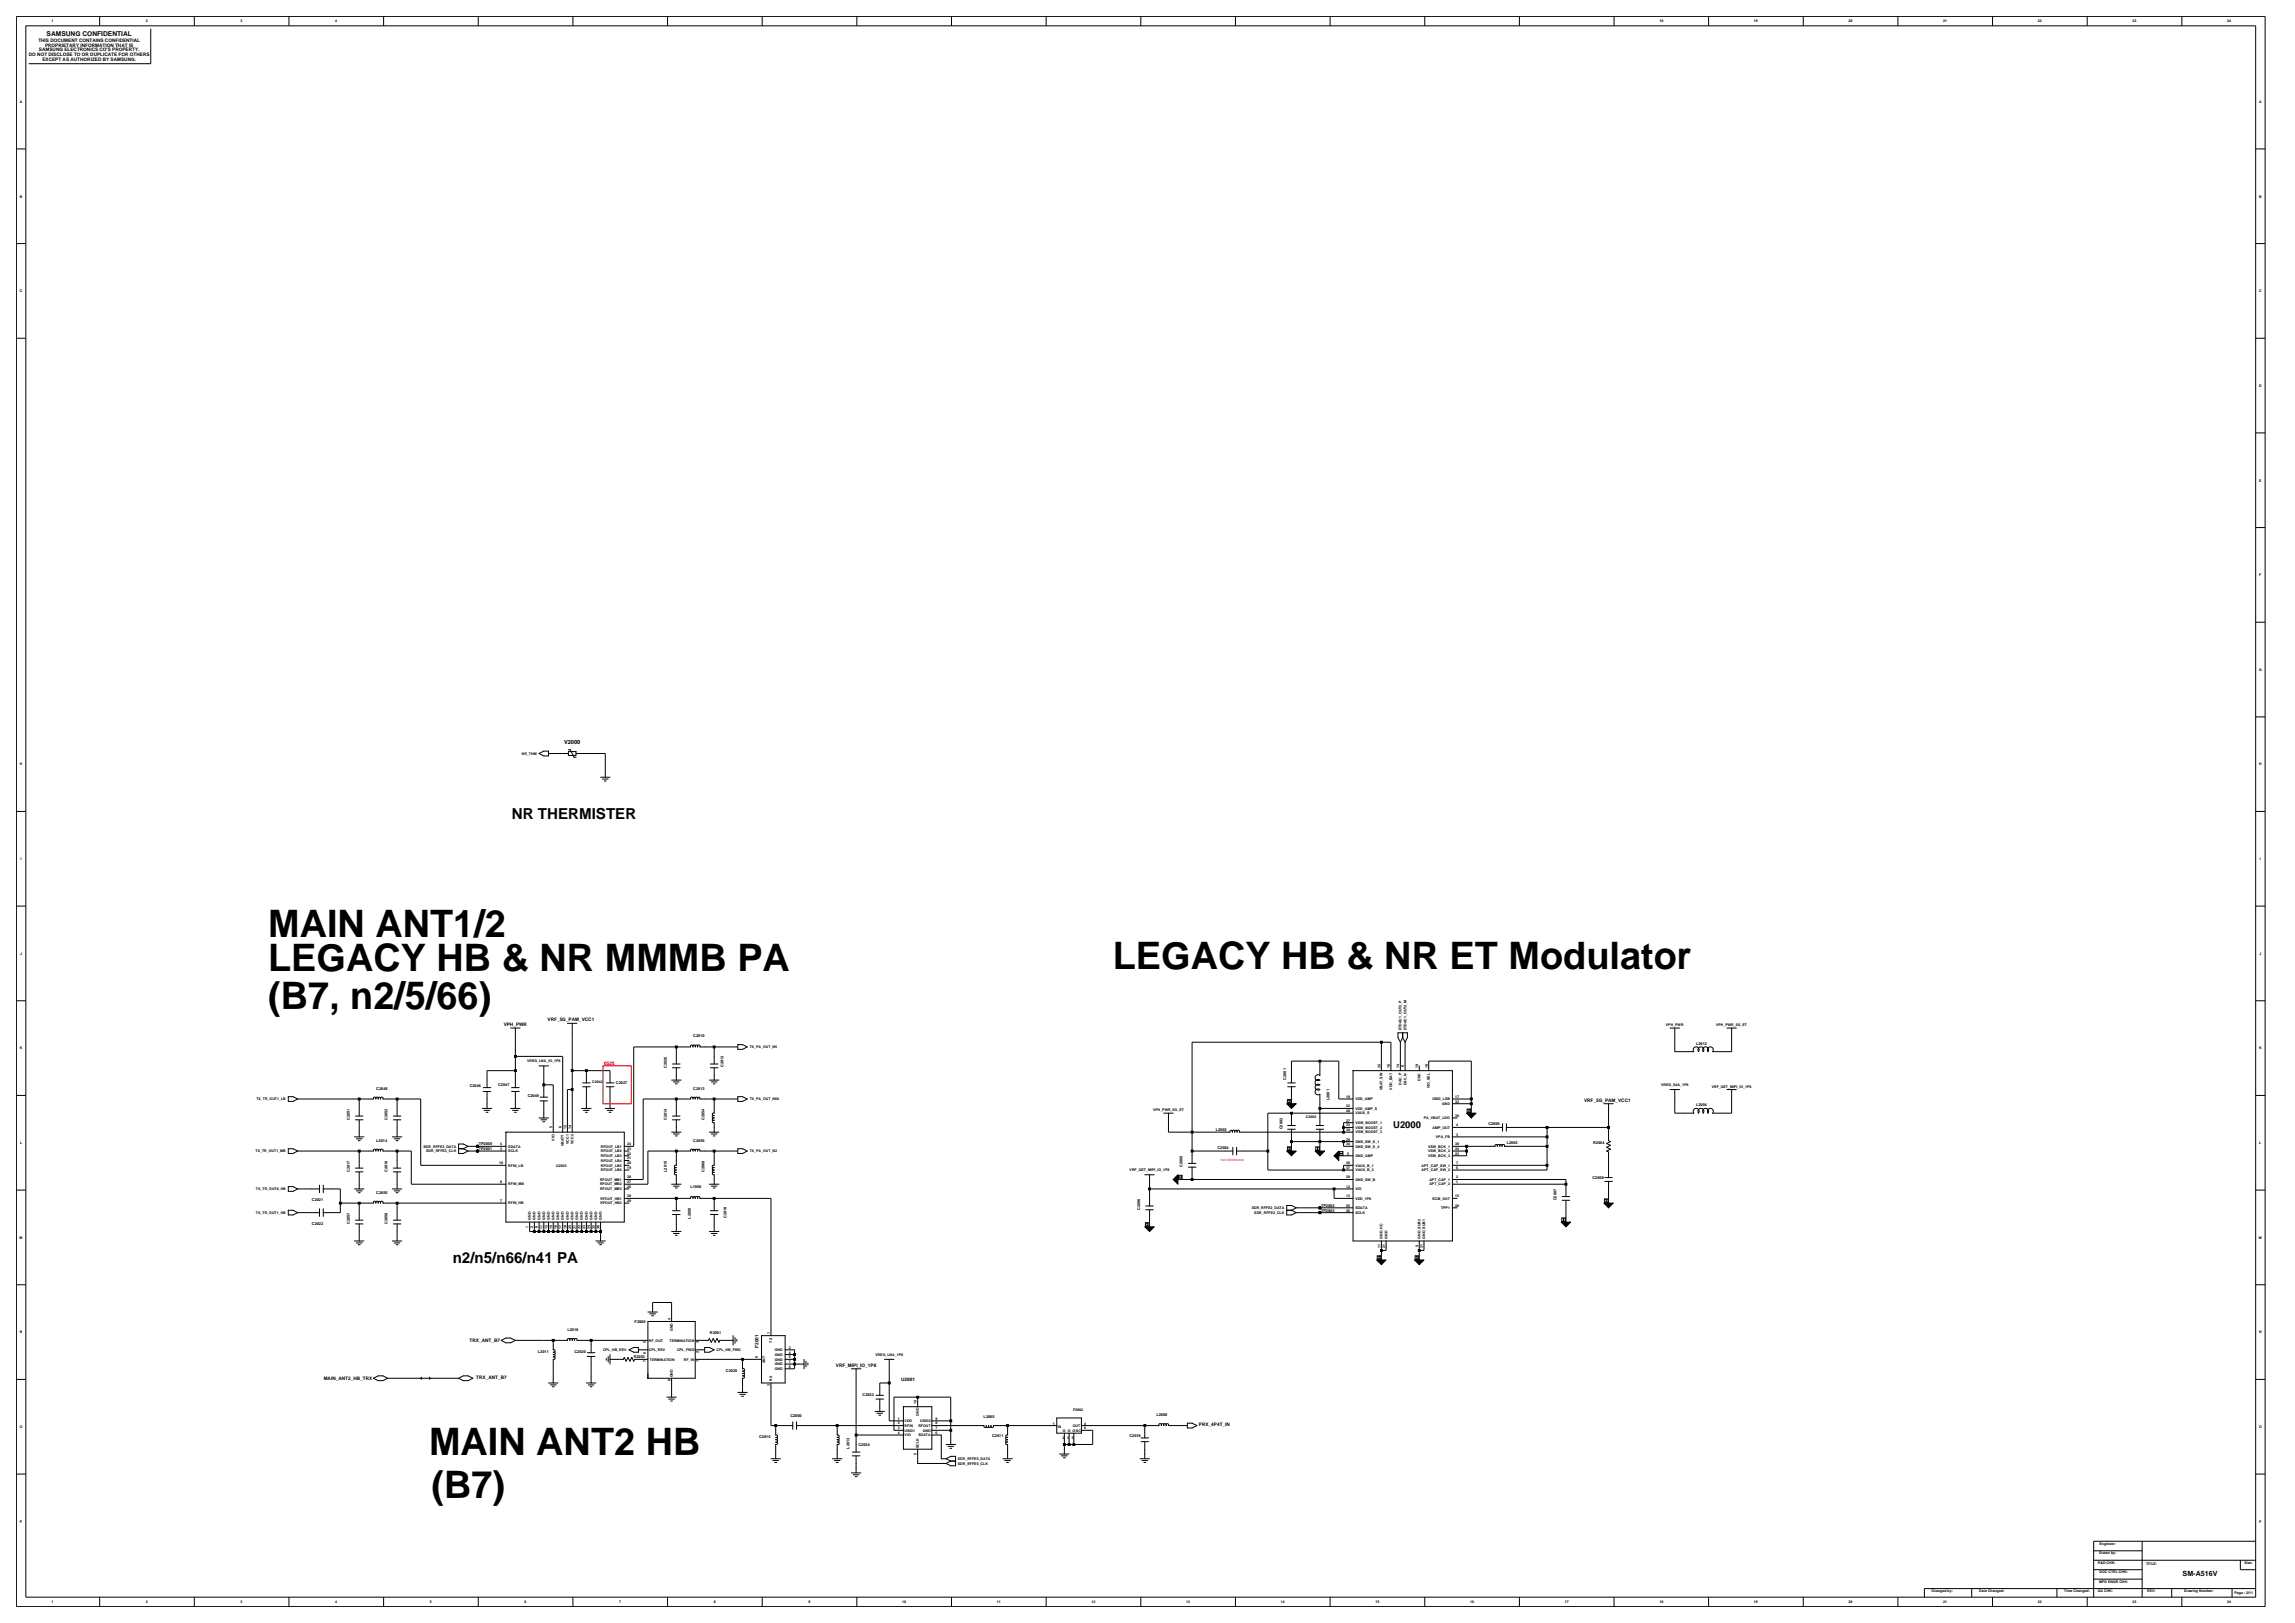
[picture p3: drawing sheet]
<svg xmlns="http://www.w3.org/2000/svg" width="420mm" height="297mm" viewBox="0 0 420 297" stroke-linecap="round" stroke-linejoin="round" font-family="sans-serif">
<defs><g id="words">
<g font-size="6.9">
<text x="49.1" y="171.4">MAIN ANT1/2</text>
<text x="49.1" y="177.7">LEGACY HB &amp; NR MMMB PA</text>
<text x="203.7" y="177.3">LEGACY HB &amp; NR ET Modulator</text>
<text x="49.1" y="184.6">(B7, n2/5/66)</text>
<text x="78.5" y="266.3">MAIN ANT2 HB</text>
<text x="79" y="274.1">(B7)</text>
</g>
<g font-size="2.8">
<text x="93.7" y="149.8">NR THERMISTER</text>
<text x="82.8" y="231.2">n2/n5/n66/n41 PA</text>
</g>
<text font-size="1.7" x="255" y="206.5">U2000</text>
<text font-size="1.3" x="399.4" y="288.4">SM-A516V</text>
<text font-size="1.2" x="8.5" y="6.6">SAMSUNG CONFIDENTIAL</text>
<text font-size="1" x="103.2" y="136.2">V2000</text>
<g font-size=".9">
<text x="5.3" y="10.2">DO NOT DISCLOSE TO OR DUPLICATE FOR OTHERS</text>
<text x="7" y="7.6">THIS DOCUMENT CONTAINS CONFIDENTIAL</text>
<text x="7.1" y="9.4">SAMSUNG ELECTRONICS CO'S PROPERTY.</text>
<text x="7.8" y="11.1">EXCEPT AS AUTHORIZED BY SAMSUNG.</text>
<text x="8.2" y="8.5">PROPRIETARY INFORMATION THAT IS</text>
<text x="92.2" y="187.8">VPH_PWR</text>
<text x="100.2" y="186.9">VRF_5G_PAM_VCC1</text>
<text x="289.9" y="201.6">VRF_5G_PAM_VCC1</text>
<text x="85.9" y="245.6">TRX_ANT_B7</text>
<text x="138.8" y="246.6" transform="rotate(-90 138.8 246.6)">F2001</text>
<text x="153" y="250.1">VRF_MIPI_IO_1P8</text>
<text x="59.2" y="252.5">MAIN_ANT2_HB_TRX</text>
<text x="87.2" y="252.3">TRX_ANT_B7</text>
<text x="164.9" y="252.7">U2001</text>
<text x="219.4" y="261">PRX_4P4T_IN</text>
</g>
<text font-size=".9" fill="#f00" x="110.6" y="194.8">0525</text>
<g font-size=".7">
<text x="9.4" y="4.1">1</text>
<text x="26.7" y="4.1">2</text>
<text x="44" y="4.1">3</text>
<text x="61.4" y="4.1">4</text>
<text x="303.7" y="4.1">18</text>
<text x="321" y="4.1">19</text>
<text x="338.3" y="4.1">20</text>
<text x="355.6" y="4.1">21</text>
<text x="372.9" y="4.1">22</text>
<text x="390.3" y="4.1">23</text>
<text x="407.6" y="4.1">24</text>
<text x="3.6" y="18.8">A</text>
<text x="413.4" y="18.8">A</text>
<text x="3.6" y="36.1">B</text>
<text x="413.4" y="36.1">B</text>
<text x="3.6" y="53.5">C</text>
<text x="413.4" y="53.5">C</text>
<text x="413.4" y="70.8">D</text>
<text x="413.4" y="88.1">E</text>
<text x="413.5" y="105.4">F</text>
<text x="413.4" y="122.8">G</text>
<text x="3.6" y="140.1">H</text>
<text x="95.5" y="138.1">NR_THM</text>
<text x="413.4" y="140.1">H</text>
<text x="3.8" y="157.4">I</text>
<text x="413.6" y="157.4">I</text>
<text x="3.7" y="174.7">J</text>
<text x="413.5" y="174.7">J</text>
<text x="126.9" y="189.8">C2010</text>
<text x="137.2" y="191.8">TX_PA_OUT_N5</text>
<text x="256.5" y="188.5" transform="rotate(-90 256.5 188.5)">ETDAC1_OUT2_P</text>
<text x="257.4" y="188.5" transform="rotate(-90 257.4 188.5)">ETDAC1_OUT2_M</text>
<text x="304.9" y="187.8">VPH_PWR</text>
<text x="310.4" y="191.2">L2012</text>
<text x="314.1" y="187.8">VPH_PWR_5G_ET</text>
<text x="3.6" y="192">K</text>
<text x="96.5" y="194.4">VREG_LNA_IO_1P8</text>
<text x="122" y="195.4" transform="rotate(-90 122 195.4)">C2026</text>
<text x="132.4" y="195.3" transform="rotate(-90 132.4 195.3)">C2012</text>
<text x="235.4" y="197.6" transform="rotate(-90 235.4 197.6)">C2001</text>
<text x="252.6" y="195.4" transform="rotate(-90 252.6 195.4)">35</text>
<text x="254.3" y="195.4" transform="rotate(-90 254.3 195.4)">16</text>
<text x="256.1" y="195.4" transform="rotate(-90 256.1 195.4)">14</text>
<text x="256.9" y="195.2" transform="rotate(-90 256.9 195.2)">8</text>
<text x="259.5" y="195.4" transform="rotate(-90 259.5 195.4)">19</text>
<text x="260" y="197.8" transform="rotate(-90 260 197.8)">DNC</text>
<text x="261.3" y="195.4" transform="rotate(-90 261.3 195.4)">18</text>
<text x="413.4" y="192">K</text>
<text x="46.9" y="201.3">TX_TR_OUT1_LB</text>
<text x="68.9" y="199.4">C2048</text>
<text x="86" y="198.9">C2046</text>
<text x="91.2" y="198.7">C2047</text>
<text x="96.6" y="200.7">C2049</text>
<text x="108.4" y="198.1">C2042</text>
<text x="112.7" y="198.3">C2027</text>
<text x="126.9" y="199.4">C2013</text>
<text x="137.2" y="201.3">TX_PA_OUT_N66</text>
<text x="211" y="203.3">VPH_PWR_5G_ET</text>
<text x="243.3" y="201.3" transform="rotate(-90 243.3 201.3)">L2001</text>
<text x="246.4" y="203.5">40</text>
<text x="246.4" y="202.6">22</text>
<text x="246.4" y="200.9">10</text>
<text x="248" y="203.9">VAUX_S</text>
<text x="248" y="203.1">VDD_AMP_S</text>
<text x="248" y="201.3">VDD_AMP</text>
<text x="253" y="199.5" transform="rotate(-90 253 199.5)">VBAT_SW</text>
<text x="254.8" y="199.4" transform="rotate(-90 254.8 199.4)">VDD_BAT</text>
<text x="256.5" y="198.6" transform="rotate(-90 256.5 198.6)">DAC_P</text>
<text x="257.4" y="198.6" transform="rotate(-90 257.4 198.6)">DAC_N</text>
<text x="261.7" y="199.1" transform="rotate(-90 261.7 199.1)">VIO_SEL</text>
<text x="262.1" y="201.3">USID_LSB</text>
<text x="263.9" y="202.2">GND</text>
<text x="266.3" y="201.8">32</text>
<text x="266.3" y="200.9">17</text>
<text x="304" y="198.7">VREG_S4A_1P8</text>
<text x="310.4" y="202.4">L2004</text>
<text x="313.3" y="199.1">VRF_QET_MIPI_IO_1P8</text>
<text x="3.7" y="209.3">L</text>
<text x="64" y="204.9" transform="rotate(-90 64 204.9)">C2051</text>
<text x="68.9" y="208.9">L2014</text>
<text x="70.9" y="204.9" transform="rotate(-90 70.9 204.9)">C2052</text>
<text x="77.5" y="210">SDR_RFFE3_DATA</text>
<text x="87.6" y="209.6">TP2000</text>
<text x="91.5" y="209.6">4</text>
<text x="93" y="210">SDATA</text>
<text x="101.1" y="206.5" transform="rotate(-90 101.1 206.5)">5</text>
<text x="101.5" y="208.7" transform="rotate(-90 101.5 208.7)">VIO</text>
<text x="102.8" y="206.5" transform="rotate(-90 102.8 206.5)">6</text>
<text x="103.2" y="209.8" transform="rotate(-90 103.2 209.8)">VBATT</text>
<text x="103.7" y="206.7" transform="rotate(-90 103.7 206.7)">13</text>
<text x="104.1" y="209.3" transform="rotate(-90 104.1 209.3)">VCC1</text>
<text x="104.5" y="206.7" transform="rotate(-90 104.5 206.7)">14</text>
<text x="105" y="209.3" transform="rotate(-90 105 209.3)">VCC2</text>
<text x="110" y="210">RFOUT_LB1</text>
<text x="114.7" y="209.6">24</text>
<text x="122" y="204.9" transform="rotate(-90 122 204.9)">C2014</text>
<text x="126.9" y="208.9">C2056</text>
<text x="129" y="204.9" transform="rotate(-90 129 204.9)">C2054</text>
<text x="222.5" y="207">L2002</text>
<text x="234.7" y="206.7" transform="rotate(-90 234.7 206.7)">C2002</text>
<text x="239" y="204.6">C2003</text>
<text x="246.4" y="209.6">34</text>
<text x="246.4" y="207">39</text>
<text x="246.4" y="205.2">27</text>
<text x="246.4" y="208.7">28</text>
<text x="246.4" y="206.1">33</text>
<text x="248" y="210">GND_SW_S_2</text>
<text x="248" y="207.4">VSW_BOOST_3</text>
<text x="248" y="205.7">VSW_BOOST_1</text>
<text x="248" y="209.1">GND_SW_S_1</text>
<text x="248" y="206.5">VSW_BOOST_2</text>
<text x="260.6" y="204.8">PA_VBAT_LDO</text>
<text x="261.4" y="210">VSW_BCK_1</text>
<text x="262.2" y="206.5">AMP_OUT</text>
<text x="262.8" y="208.3">VPA_FB</text>
<text x="266.3" y="204.4">38</text>
<text x="266.3" y="209.6">30</text>
<text x="266.5" y="206.1">4</text>
<text x="266.5" y="207.8">3</text>
<text x="272.4" y="205.9">C2009</text>
<text x="275.7" y="209.4">L2003</text>
<text x="291.6" y="209.4">R2004</text>
<text x="413.5" y="209.3">L</text>
<text x="46.8" y="210.9">TX_TR_OUT1_MB</text>
<text x="64" y="214.4" transform="rotate(-90 64 214.4)">C2017</text>
<text x="70.9" y="214.4" transform="rotate(-90 70.9 214.4)">C2016</text>
<text x="78" y="210.9">SDR_RFFE3_CLK</text>
<text x="87.6" y="210.5">TP2001</text>
<text x="91.4" y="213">10</text>
<text x="91.5" y="210.4">3</text>
<text x="93" y="210.9">SCLK</text>
<text x="93" y="213.5">RFIN_LB</text>
<text x="101.8" y="213.5">U2023</text>
<text x="110" y="211.7">RFOUT_LB3</text>
<text x="110" y="210.9">RFOUT_LB2</text>
<text x="110" y="214.3">RFOUT_LB6</text>
<text x="110" y="213.5">RFOUT_LB5</text>
<text x="110" y="212.6">RFOUT_LB4</text>
<text x="114.7" y="211.3">22</text>
<text x="114.7" y="210.4">23</text>
<text x="114.7" y="215.6">28</text>
<text x="114.7" y="213.9">19</text>
<text x="114.7" y="213">20</text>
<text x="114.7" y="212.2">21</text>
<text x="122" y="214.4" transform="rotate(-90 122 214.4)">L2015</text>
<text x="129" y="214.4" transform="rotate(-90 129 214.4)">C2060</text>
<text x="137.2" y="210.9">TX_PA_OUT_N2</text>
<text x="206.7" y="214.3">VRF_QET_MIPI_IO_1P8</text>
<text x="216.4" y="213.6" transform="rotate(-90 216.4 213.6)">C2005</text>
<text x="222.8" y="210.3">C2004</text>
<text x="246.4" y="213">36</text>
<text x="246.4" y="213.9">37</text>
<text x="246.4" y="215.6">29</text>
<text x="246.6" y="211.3">5</text>
<text x="248" y="211.7">GND_AMP</text>
<text x="248" y="213.5">VAUX_B_1</text>
<text x="248" y="214.3">VAUX_B_2</text>
<text x="260.2" y="214.3">APT_CAP_SW_2</text>
<text x="260.2" y="213.5">APT_CAP_SW_1</text>
<text x="261.4" y="211.7">VSW_BCK_3</text>
<text x="261.4" y="210.9">VSW_BCK_2</text>
<text x="266.3" y="211.3">23</text>
<text x="266.3" y="210.4">24</text>
<text x="266.5" y="213.9">6</text>
<text x="266.5" y="213">7</text>
<text x="266.5" y="215.6">2</text>
<text x="291.4" y="215.7">C2008</text>
<text x="46.8" y="217.8">TX_TR_OUT0_HB</text>
<text x="57.1" y="219.8">C2021</text>
<text x="68.9" y="218.4">C2055</text>
<text x="91.5" y="220">7</text>
<text x="91.5" y="216.5">8</text>
<text x="93" y="220.4">RFIN_HB</text>
<text x="93" y="216.9">RFIN_MB</text>
<text x="109.8" y="217.8">RFOUT_MB3</text>
<text x="109.8" y="216.9">RFOUT_MB2</text>
<text x="109.8" y="216.1">RFOUT_MB1</text>
<text x="109.9" y="219.5">RFOUT_HB1</text>
<text x="109.9" y="220.4">RFOUT_HB2</text>
<text x="114.7" y="219.1">30</text>
<text x="114.7" y="217.4">26</text>
<text x="114.7" y="216.5">27</text>
<text x="114.7" y="220">29</text>
<text x="126.4" y="217.4">L1060</text>
<text x="208.6" y="221.4" transform="rotate(-90 208.6 221.4)">C2006</text>
<text x="229.1" y="221.2">SDR_RFFE2_DATA</text>
<text x="241.8" y="221.7">TP2003</text>
<text x="241.8" y="220.8">TP2002</text>
<text x="246.4" y="220.8">25</text>
<text x="246.4" y="221.7">26</text>
<text x="246.4" y="217.4">12</text>
<text x="246.4" y="219.1">13</text>
<text x="248" y="216.1">GND_SW_B</text>
<text x="248" y="221.2">SDATA</text>
<text x="248" y="217.8">VIO</text>
<text x="248" y="219.5">VDD_1P8</text>
<text x="261.6" y="216.1">APT_CAP_1</text>
<text x="261.6" y="216.9">APT_CAP_2</text>
<text x="262.2" y="219.5">ECM_OUT</text>
<text x="263.7" y="221.2">TPP1</text>
<text x="266.3" y="220.8">20</text>
<text x="266.3" y="219.1">15</text>
<text x="266.5" y="216.5">1</text>
<text x="284.9" y="219.6" transform="rotate(-90 284.9 219.6)">C2007</text>
<text x="3.6" y="226.7">M</text>
<text x="46.8" y="222.1">TX_TR_OUT1_HB</text>
<text x="57.1" y="224.1">C2022</text>
<text x="64" y="224" transform="rotate(-90 64 224)">C2057</text>
<text x="70.9" y="224" transform="rotate(-90 70.9 224)">C2058</text>
<text x="96.7" y="224.7" transform="rotate(-90 96.7 224.7)">1</text>
<text x="97.2" y="223.2" transform="rotate(-90 97.2 223.2)">GND</text>
<text x="97.6" y="224.7" transform="rotate(-90 97.6 224.7)">2</text>
<text x="98" y="223.2" transform="rotate(-90 98 223.2)">GND</text>
<text x="98.4" y="224.7" transform="rotate(-90 98.4 224.7)">9</text>
<text x="98.9" y="223.2" transform="rotate(-90 98.9 223.2)">GND</text>
<text x="99.3" y="224.9" transform="rotate(-90 99.3 224.9)">11</text>
<text x="99.8" y="223.2" transform="rotate(-90 99.8 223.2)">GND</text>
<text x="100.2" y="224.9" transform="rotate(-90 100.2 224.9)">12</text>
<text x="100.6" y="223.2" transform="rotate(-90 100.6 223.2)">GND</text>
<text x="101.1" y="224.9" transform="rotate(-90 101.1 224.9)">15</text>
<text x="101.5" y="223.2" transform="rotate(-90 101.5 223.2)">GND</text>
<text x="101.9" y="224.9" transform="rotate(-90 101.9 224.9)">16</text>
<text x="102.3" y="223.2" transform="rotate(-90 102.3 223.2)">GND</text>
<text x="102.8" y="224.9" transform="rotate(-90 102.8 224.9)">17</text>
<text x="103.2" y="223.2" transform="rotate(-90 103.2 223.2)">GND</text>
<text x="103.7" y="224.9" transform="rotate(-90 103.7 224.9)">18</text>
<text x="104.1" y="223.2" transform="rotate(-90 104.1 223.2)">GND</text>
<text x="104.5" y="224.9" transform="rotate(-90 104.5 224.9)">25</text>
<text x="105" y="223.2" transform="rotate(-90 105 223.2)">GND</text>
<text x="105.4" y="224.9" transform="rotate(-90 105.4 224.9)">31</text>
<text x="105.8" y="223.2" transform="rotate(-90 105.8 223.2)">GND</text>
<text x="106.2" y="224.9" transform="rotate(-90 106.2 224.9)">32</text>
<text x="106.7" y="223.2" transform="rotate(-90 106.7 223.2)">GND</text>
<text x="107.1" y="224.9" transform="rotate(-90 107.1 224.9)">33</text>
<text x="107.5" y="223.2" transform="rotate(-90 107.5 223.2)">GND</text>
<text x="108" y="224.9" transform="rotate(-90 108 224.9)">34</text>
<text x="108.4" y="223.2" transform="rotate(-90 108.4 223.2)">GND</text>
<text x="108.9" y="224.9" transform="rotate(-90 108.9 224.9)">35</text>
<text x="109.3" y="223.2" transform="rotate(-90 109.3 223.2)">GND</text>
<text x="109.7" y="224.9" transform="rotate(-90 109.7 224.9)">36</text>
<text x="110.1" y="223.2" transform="rotate(-90 110.1 223.2)">GND</text>
<text x="126.4" y="223" transform="rotate(-90 126.4 223)">L2000</text>
<text x="132.9" y="222.9" transform="rotate(-90 132.9 222.9)">C2018</text>
<text x="229.5" y="222.1">SDR_RFFE2_CLK</text>
<text x="248" y="222.1">SCLK</text>
<text x="253" y="226.7" transform="rotate(-90 253 226.7)">GND_HC</text>
<text x="253.9" y="226.7" transform="rotate(-90 253.9 226.7)">GND</text>
<text x="260" y="226.7" transform="rotate(-90 260 226.7)">GND_SUB2</text>
<text x="260.8" y="226.7" transform="rotate(-90 260.8 226.7)">GND_SUB1</text>
<text x="413.4" y="226.7">M</text>
<text x="252.6" y="228.3" transform="rotate(-90 252.6 228.3)">11</text>
<text x="253.5" y="228.3" transform="rotate(-90 253.5 228.3)">21</text>
<text x="259.5" y="228.1" transform="rotate(-90 259.5 228.1)">9</text>
<text x="260.4" y="228.3" transform="rotate(-90 260.4 228.3)">31</text>
<text x="3.6" y="244">N</text>
<text x="103.8" y="243.5">L2010</text>
<text x="116.1" y="242.1">F2000</text>
<text x="118.2" y="245.8" transform="rotate(-90 118.2 245.8)">5</text>
<text x="118.7" y="245.5">RF_OUT</text>
<text x="122.5" y="245.5">TERMINATION</text>
<text x="122.7" y="241.5" transform="rotate(-90 122.7 241.5)">4</text>
<text x="123.1" y="243.6" transform="rotate(-90 123.1 243.6)">GND</text>
<text x="127.9" y="245.8" transform="rotate(-90 127.9 245.8)">3</text>
<text x="129.9" y="244">R2001</text>
<text x="140.9" y="244.2" transform="rotate(-90 140.9 244.2)">1</text>
<text x="141.3" y="245.7" transform="rotate(-90 141.3 245.7)">TX</text>
<text x="413.4" y="244">N</text>
<text x="98.4" y="247.6">L2011</text>
<text x="105.1" y="247.6">C2020</text>
<text x="110.4" y="247.2">CPL_HB_REV</text>
<text x="116" y="248.5">R2003</text>
<text x="118.2" y="249.3" transform="rotate(-90 118.2 249.3)">7</text>
<text x="118.2" y="247.7" transform="rotate(-90 118.2 247.7)">6</text>
<text x="118.7" y="247.2">CPL_REV</text>
<text x="118.9" y="249">TERMINATION</text>
<text x="123.9" y="247.2">CPL_FWD</text>
<text x="125.2" y="249">RF_IN</text>
<text x="127.9" y="249.3" transform="rotate(-90 127.9 249.3)">1</text>
<text x="127.9" y="247.6" transform="rotate(-90 127.9 247.6)">2</text>
<text x="131.1" y="247.2">CPL_HB_FWD</text>
<text x="132.9" y="251">C2025</text>
<text x="138.7" y="248.5" transform="rotate(-90 138.7 248.5)">6</text>
<text x="140" y="249.4" transform="rotate(-90 140 249.4)">ANT</text>
<text x="141.8" y="247.2">GND</text>
<text x="141.8" y="248.1">GND</text>
<text x="141.8" y="249">GND</text>
<text x="141.8" y="249.8">GND</text>
<text x="141.8" y="250.7">GND</text>
<text x="144.4" y="246.8">2</text>
<text x="144.4" y="247.7">4</text>
<text x="144.4" y="248.4">5</text>
<text x="144.4" y="249.4">7</text>
<text x="144.4" y="250.3">8</text>
<text x="160.2" y="248.1">VREG_LNA_1P8</text>
<text x="122.7" y="252.7" transform="rotate(-90 122.7 252.7)">8</text>
<text x="123.1" y="252" transform="rotate(-90 123.1 252)">GND</text>
<text x="140.9" y="253.7" transform="rotate(-90 140.9 253.7)">3</text>
<text x="141.3" y="252.6" transform="rotate(-90 141.3 252.6)">RX</text>
<text x="157.9" y="255.4">C2023</text>
<text x="167.7" y="256.9" transform="rotate(-90 167.7 256.9)">10</text>
<text x="3.6" y="261.3">O</text>
<text x="138.9" y="263.1">C2015</text>
<text x="144.6" y="259.3">C2000</text>
<text x="164.3" y="259.8">1</text>
<text x="164.3" y="260.7">2</text>
<text x="164.3" y="261.5">3</text>
<text x="164.3" y="262.4">4</text>
<text x="165.6" y="260.2">VDD</text>
<text x="165.6" y="261.1">RFIN</text>
<text x="165.6" y="262">USID1</text>
<text x="165.6" y="262.8">VIO</text>
<text x="168.1" y="262.8">SDATA</text>
<text x="168.1" y="261.1">RFOUT</text>
<text x="168.2" y="259.1" transform="rotate(-90 168.2 259.1)">GND</text>
<text x="168.4" y="260.2">USID2</text>
<text x="168.9" y="262">GND</text>
<text x="171.2" y="261.5">7</text>
<text x="171.2" y="260.7">8</text>
<text x="171.2" y="259.8">9</text>
<text x="171.2" y="262.4">6</text>
<text x="180" y="259.4">L2005</text>
<text x="181.6" y="263">C2011</text>
<text x="192.7" y="260.7">1</text>
<text x="193.6" y="261.2">IN</text>
<text x="194.4" y="263.3">2</text>
<text x="194.5" y="262.1">G G G NC</text>
<text x="195.3" y="263.3">3</text>
<text x="196.2" y="263.3">5</text>
<text x="196.3" y="261">OUT</text>
<text x="196.4" y="258.2">F2002</text>
<text x="198.4" y="261.5">6</text>
<text x="198.4" y="260.7">4</text>
<text x="206.7" y="263">C2019</text>
<text x="211.6" y="259.1">L2008</text>
<text x="413.4" y="261.3">O</text>
<text x="155.4" y="265.1" transform="rotate(-90 155.4 265.1)">L2013</text>
<text x="157.1" y="264.5">C2024</text>
<text x="167.7" y="266.2" transform="rotate(-90 167.7 266.2)">5</text>
<text x="168.2" y="265" transform="rotate(-90 168.2 265)">SCLK</text>
<text x="175.3" y="267.2">SDR_RFFE5_DATA</text>
<text x="175.3" y="268">SDR_RFFE5_CLK</text>
<text x="3.6" y="278.6">P</text>
<text x="413.4" y="278.6">P</text>
<text x="383.9" y="286.2">R&amp;D CHK:</text>
<text x="384.2" y="284.4">Drawn by:</text>
<text x="384.2" y="287.9">DOC CTRL CHK:</text>
<text x="384.2" y="282.7">Engineer:</text>
<text x="392.7" y="286.4">TITLE:</text>
<text x="410.8" y="286.2">Size:</text>
<text x="9.4" y="293.4">1</text>
<text x="26.7" y="293.4">2</text>
<text x="44" y="293.4">3</text>
<text x="61.4" y="293.4">4</text>
<text x="78.7" y="293.4">5</text>
<text x="96" y="293.4">6</text>
<text x="113.3" y="293.4">7</text>
<text x="130.6" y="293.4">8</text>
<text x="148" y="293.4">9</text>
<text x="165.1" y="293.4">10</text>
<text x="182.4" y="293.4">11</text>
<text x="199.8" y="293.4">12</text>
<text x="217.1" y="293.4">13</text>
<text x="234.4" y="293.4">14</text>
<text x="251.7" y="293.4">15</text>
<text x="269" y="293.4">16</text>
<text x="286.4" y="293.4">17</text>
<text x="303.7" y="293.4">18</text>
<text x="321" y="293.4">19</text>
<text x="338.3" y="293.4">20</text>
<text x="353.4" y="291.4">Changed by:</text>
<text x="355.6" y="293.4">21</text>
<text x="362.2" y="291.4">Date Changed:</text>
<text x="372.9" y="293.4">22</text>
<text x="377.8" y="291.4">Time Changed:</text>
<text x="383.9" y="291.4">QA CHK:</text>
<text x="384.2" y="289.6">MFG ENGR CHK:</text>
<text x="390.3" y="293.4">23</text>
<text x="393" y="291.4">REV:</text>
<text x="399.7" y="291.4">Drawing Number:</text>
<text x="407.6" y="293.4">24</text>
<text x="408.9" y="291.6">Page : 2/11</text>
</g>
<text font-size=".7" fill="#cc3299" x="223.4" y="212.4">low thickness</text>
</g></defs>
<!-- layer: MFD Layer /idea/tmp/Extended-Print.sidong46.kim.sheet2.4.mfd -->
<g fill="none" stroke="#000" stroke-width=".18">
<path d="M3 3h411.5v291h-411.5zM4.7 4.7h408.1v287.6h-408.1zM18.2 3v1.7M27.6 5.3v6.4h-22.3M35.6 3v1.7M52.9 3v1.7M70.2 3v1.7M87.5 3v1.7M104.8 3v1.7M122.2 3v1.7M139.5 3v1.7M156.8 3v1.7"/>
<path d="M174.1 3v1.7M191.5 3v1.7M208.8 3v1.7M226.1 3v1.7M243.4 3v1.7M260.7 3v1.7M278.1 3v1.7M295.4 3v1.7M312.7 3v1.7M330 3v1.7M347.3 3v1.7M364.6 3v1.7"/>
<path d="M382 3v1.7M399.3 3v1.7M3 27.3h1.7M412.8 27.3h1.7M3 44.6h1.7M412.8 44.6h1.7M3 61.9h1.7M412.8 61.9h1.7M412.8 79.2h1.7M412.8 96.5h1.7M412.8 113.9h1.7M98.7 137.9l.8-.5h.9v.9h-.9z"/>
<path d="M100.4 137.9h3.6M104 137.5h1.4v.7h-1.4zM104 137.2h.4l.7 1.4h.3M105.4 137.9h5.4v4.3M412.8 131.2h1.7M3 148.5h1.7M109.9 142.2h1.7M110.3 142.6h1M110.6 142.9h.3M412.8 148.5h1.7M3 165.8h1.7M412.8 165.8h1.7"/>
<path d="M3 183.1h1.7M88.4 199.7h1.4M88.4 199h1.4M89.1 199.7v3.1M93.5 188.1h1.7M93.6 199.7h1.4M93.6 199h1.4M94.3 195.9h-5.2v3.1M94.3 188.1v10.9M94.3 199.7v3.1M94.3 193.3h8.7v13.9M98.7 195.1h1.7"/>
<path d="M99.5 198.5h1.7v8.7M99.5 195.1v5.7M103.8 187.3h1.8M104.7 195.9h6.9v2.3M104.7 199.4h-.9v7.8M104.7 187.3v19.9M106.6 198.2h1.4M106.6 198.9h1.4M107.3 195.9v2.3M107.3 198.9v3.9M110.9 198.2h1.4M110.9 198.9h1.4"/>
<path d="M111.6 198.9v3.9M122.9 197.6h1.7M123.1 195.4h1.4M123.1 194.7h1.4M123.2 198h1.1M123.6 198.3h.3M123.8 191.6v3.1M123.8 195.4v2.2M127.7 191.6l-.1-.4-.4 .2v.2l-.1-.4h-.1l-.2 .1v.3l-.1-.4h-.2l-.1 .4h-10.4v18.2h-1.8M129.8 197.6h1.8M130 195.4h1.4M130 194.7h1.4"/>
<path d="M130.2 198h1M130.5 198.3h.4M130.7 191.6v3.1M130.7 195.4v2.2M135 191.6h-6.9l-.1-.4h-.2l-.1 .1v.3M135 191.2h.9l.9 .4-.9 .4h-.9zM235.7 198.2h1.3M235.7 198.9h1.3M236.3 198.2v-4h8.7v6.9h2.6M236.3 198.9v3.1M241.5 194.2l.1 2.6a.55 .55 0 0 0-.8 0 .55 .55 0 0 0 0 .8 .55 .55 0 0 0 .7 0M241.6 198.5a.55 .55 0 0 0-.8 .1 .55 .55 0 0 0 0 .7 .55 .55 0 0 0 .7 .1"/>
<path d="M241.6 199.4a.55 .55 0 0 0-.8 0 .55 .55 0 0 0 0 .8 .55 .55 0 0 0 .7 0M241.6 197.6a.55 .55 0 0 0-.8 .1 .55 .55 0 0 0 0 .7 .55 .55 0 0 0 .7 .1M247.6 195.9h18.2v31.2h-18.2zM252.8 190.7v5.2M254.5 195.9v-5.2h-36.3v22.2M256.3 190.7v5.2M256.3 190.7l-.5-.9v-.8h1.8v.8l-.5 .9M256.7 189v.8M256.7 189.8l.4 .9M256.7 189.8l-.4 .9M257.1 190.7v5.2M259.7 195.1v.8"/>
<path d="M261.5 195.9v-1.7h7.8v9.5M305.6 188.1h1.8M305.6 199.4h1.8M306.5 188.1v4.3h3.5a.54 .54 0 0 1 0-.7 .54 .54 0 0 1 .8 0 .54 .54 0 0 1 0 .7 .55 .55 0 0 1 .1-.7 .55 .55 0 0 1 .7 0 .55 .55 0 0 1 .1 .7 .55 .55 0 0 1 .1-.7 .55 .55 0 0 1 .7 0 .55 .55 0 0 1 .1 .7 .55 .55 0 0 1 0-.7 .55 .55 0 0 1 .8 0 .55 .55 0 0 1 0 .7h3.5v-4.3M306.5 199.4v4.3h3.5a.54 .54 0 0 1 0-.7 .54 .54 0 0 1 .8 0 .54 .54 0 0 1 0 .7 .55 .55 0 0 1 .1-.7 .55 .55 0 0 1 .7 0 .55 .55 0 0 1 .1 .7 .55 .55 0 0 1 .1-.7 .55 .55 0 0 1 .7 0 .55 .55 0 0 1 .1 .7 .55 .55 0 0 1 0-.7 .55 .55 0 0 1 .8 0 .55 .55 0 0 1 0 .7h3.5v-4.3M316 188.1h1.8M316 199.4h1.8M412.8 183.1h1.7M3 200.4h1.7M3 217.8h1.7M52.8 210.2h.8l.9 .4-.9 .5h-.8zM52.8 200.7h.8l.9 .4-.9 .4h-.8z"/>
<path d="M52.8 217.1h.8l.9 .5-.9 .4h-.8zM54.5 210.6h13.8l.2-.3h.2l.1 .3 .1-.3h.2l.1 .3 .2-.3 .2 .1v.2l.2-.3h.2l.1 .3h5.2v6.1h17.3M54.5 201.1h13.8l.2-.3h.2l.1 .3M54.5 217.6h4M58.5 216.9v1.3M59.2 217.6h3.1v4.3h-3.1M59.2 216.9v1.3M64.9 217.6h1.7M64.9 208h1.7M65.1 204.9h1.3M65.1 204.2h1.3M65.1 214.4h1.3"/>
<path d="M65.1 213.7h1.3M65.2 208.4h1.1M65.2 217.9h1.1M65.6 208.7h.3M65.6 218.2h.3M65.7 201.1v3.1M65.7 204.9v3.1M65.7 210.6v3.1M65.7 214.4v3.2M68.8 201.1l.1-.3h.2l.1 .3M69.2 201.1l.2-.3 .2 .1v.2l.2-.3h.2l.1 .3M70.1 201.1h6.9v12.1h15.6"/>
<path d="M71.8 217.6h1.7M71.8 208h1.7M72 204.9h1.4M72 204.2h1.4M72 214.4h1.4M72 213.7h1.4M72.1 208.4h1.1M72.1 217.9h1.1M72.5 208.7h.3M72.5 218.2h.3M72.7 201.1v3.1M72.7 204.9v3.1"/>
<path d="M72.7 210.6v3.1M72.7 214.4v3.2M83.9 210.2h.9M84.8 210.2l.9 .4M85.7 209.8l-.9-.5h-.9v1.8h.9l.9-.5M85.7 209.8h6.9M85.7 210.6h6.9M85.7 209.8l-.9 .4M88.3 202.8h1.7M88.6 203.2h1M89 203.5h.3M92.6 207.2h21.6v16.4h-21.6z"/>
<path d="M93.5 202.8h1.7M93.8 203.2h1M94.2 203.5h.3M98.7 204.6h1.7M98.8 201.5h1.4M98.8 200.8h1.4M99 204.9h1M99.3 205.3h.4M99.5 201.5v3.1M106.5 202.8h1.7M106.8 203.2h1M107.1 203.5h.4"/>
<path d="M110.8 202.8h1.7M111.1 203.2h1.1M111.5 203.5h.3M114.2 219.3h12.2l.1-.4 .2 .1 .1 .3 .1-.3 .3 .1v.2l.2-.4 .2 .1 .1 .3 .1-.3 .3 .1v.2h13v25.1M114.2 217.6h.9M114.2 211.5h.9M114.2 214.1h.9M114.2 213.2h.9M114.2 210.6h.9M114.2 212.4h.9M122.9 216.7h1.7M122.9 207.2h1.7"/>
<path d="M123.1 204.9h1.4M123.1 204.2h1.4M123.2 217h1.1M123.2 207.5h1.1M123.6 217.4h.3M123.6 207.9h.3M123.8 210.6v2.6h-.2l-.2 .3 .1 .2h.3l-.4 .1v.1l.4 .2M123.8 201.1v3.1M123.8 204.9v2.3M123.8 215v1.7M123.8 219.3v2.2M123.8 214.1l-.4 .1v.2l.2 .1h.2l-.4 .1v.2l.4 .2"/>
<path d="M126.8 201.1l.1-.3h.2l.1 .3 .2-.3h.2l.1 .3M126.8 201.1l-.1-.3h-.2l-.1 .3h-8.7v14.7h-3.5M127.7 201.1l.1-.3 .3 .1v.2h6.9M129.8 216.7h1.8M129.8 207.2h1.8M130.2 217h1M130.2 207.5h1M130.5 217.4h.4M130.5 207.9h.4M130.7 201.1v2.6l-.3 .1v.2l.3 .1-.3 .1v.2l.3 .2-.3 .1v.2l.1 .1h.2l-.3 .1v.2l.3 .1v1.8M130.7 210.6v2.6h-.2l-.2 .3 .2 .2h.2l-.3 .1v.1l.3 .2M130.7 215v1.7"/>
<path d="M130.7 219.3v2.2M130.7 214.1l-.3 .1v.2l.1 .1h.2l-.3 .1v.2l.3 .2M135 210.6h-6.9v-.2l-.3-.1-.1 .3-.1-.3h-.2l-.2 .3-.1-.3-.3 .1v.2l-.1-.3h-.2l-.1 .3h-7.8v6.1h-4.4M135 210.2h.9l.9 .4-.9 .5h-.9zM135 200.7h.9l.9 .4-.9 .4h-.9zM209.5 215h1.7M210.4 217.6h37.2M210.4 215v5.7M213 203.7h1.7M213.8 203.7v3.5h11.3l.1-.4h.2l.1 .4M215.6 215.8h32M215.7 215.1h.6v.6h-.6z"/>
<path d="M215.8 215.3v.2M215.8 215.4h.4M216.2 215.3v.2M217.5 213.6h1.4M217.5 212.9h1.4M218.2 210.6h7.4M218.2 213.6v2.2M225.5 207.2v-.3l.2-.1h.2l.1 .4v-.2l.3-.2 .1 .4M225.6 209.9v1.4M226.3 210.6h5.7M226.3 209.9v1.4M235.6 209.9h.6v.6h-.6z"/>
<path d="M235.6 201.2h.6v.7h-.6zM235.7 206.6h1.3M235.7 206h1.3M235.8 210h.2M235.8 210.4h.2M235.8 201.3h.2M235.8 201.8h.2M235.9 201.3v.5M235.9 210v.4M236.3 203.7v2.3M236.3 206.6v4M236.3 208.9h11.3"/>
<path d="M240.8 209.9h.6v.6h-.6zM240.9 206.6h1.3M240.9 206h1.3M241 210h.2M241 210.4h.2M241.1 210v.4M241.5 200.2v5.8M241.5 206.6v4M241.5 202.8h6.1M244.1 217.6v1.7h3.5M245 211.5h2.6M245.1 210.7h.7v.7h-.7z"/>
<path d="M245.2 211.1h.5M245.2 211v.2M245.7 211v.2M245.9 206.3h1.7M245.9 208.9v.9h1.7M247.6 207.2h-20.8v-.2l-.3-.2-.1 .1v.3M247.6 203.7h-15.6v10.4h15.6M247.6 213.2h-1.7v.9M247.6 205.4h-1.7v1.8M265.8 209.8h7.8l.1-.4 .2 .1 .1 .3 .2-.4h.2l.1 .4 .1-.4 .2 .1 .1 .3 .1-.4h.2l.1 .4h7.8M265.8 204.6h.9M265.8 215.8h20.8v3.2"/>
<path d="M265.8 202h3.5M265.8 208h17.3M265.8 216.7h20.8M265.8 206.3h9.2M265.8 213.2h17.3M265.8 201.1h3.5M265.8 219.3h.9M265.8 210.6h2.6M268.4 209.8v1.7h-2.6M268.5 203h.7v.6h-.7zM268.7 203.1h.2M268.7 203.5h.2"/>
<path d="M268.8 203.1v.4M275 205.6v1.4M275.7 206.3h18.7M275.7 205.6v1.4M283.1 206.3v7.8h-17.3M285.9 219.6h1.4M285.9 219h1.4M286.6 219.6v4M293.5 202h1.7M293.6 219.4h.7v.6h-.7zM293.7 216.2h1.4M293.7 215.5h1.4"/>
<path d="M293.8 219.5h.3M293.8 219.9h.3M294 219.5v.4M294.4 202v6.7l.3 .2-.7 .4 .7 .3-.7 .3 .7 .4-.7 .3 .4 .2v4.7M294.4 216.2v4M412.8 200.4h1.7M412.8 217.8h1.7M3 235.1h1.7M52.8 221.5h.8l.9 .4-.9 .4h-.8zM54.5 221.9h4M58.5 221.2v1.4M59.2 221.2v1.4"/>
<path d="M62.3 220.2l6-.1 .2-.3h.2l.1 .4 .1-.4h.2l.1 .4 .2-.4 .2 .2v.1l.2-.3h.2l.1 .4h22.5M64.9 227.1h1.7M65.1 224h1.3M65.1 223.3h1.3M65.2 227.4h1.1M65.6 227.8h.3M65.7 220.2v3.1M65.7 224v3.1M71.8 227.1h1.7M72 224h1.4M72 223.3h1.4M72.1 227.4h1.1"/>
<path d="M72.5 227.8h.3M72.7 220.2v3.1M72.7 224v3.1M96.9 223.6v1.8h13M97.8 223.6v1.8M98.7 223.6v1.8M99.5 223.6v1.8M100.4 223.6v1.8M101.2 223.6v1.8M102.1 223.6v1.8M103 223.6v1.8M103.8 223.6v1.8"/>
<path d="M104.7 223.6v1.8M105.6 223.6v1.8M106.5 223.6v1.8M107.3 223.6v1.8M108.2 223.6v1.8M109 227.1h1.8M109 223.6v1.8M109.4 227.4h1M109.7 227.8h.4M109.9 223.6v3.5M114.2 220.2h.9M122.9 225.4h1.7"/>
<path d="M123.1 222.2h1.4M123.1 221.5h1.4M123.2 225.7h1.1M123.6 226h.3M123.8 222.2v3.2M129.8 225.4h1.8M130 222.2h1.4M130 221.5h1.4M130.2 225.7h1M130.5 226h.4M130.7 222.2v3.2M209.6 223.7h.7v.7h-.7z"/>
<path d="M209.7 221.4h1.4M209.7 220.7h1.4M209.8 223.8h.2M209.8 224.3h.2M209.9 223.8v.5M210.4 221.4v3.1M235.5 221.5h.8M236.3 221.5l.9 .4M237.2 221h10.4M237.2 221.9h10.4M237.2 221l-.9-.4h-.8v1.7h.8l.9-.4M237.2 221l-.9 .5"/>
<path d="M252 229.8h.7v.6h-.7zM252.3 229.9h.2M252.3 230.3h.2M252.4 229.9v.4M252.8 227.1v3.5M253.7 227.1v1.7h-.9M259 229.8h.6v.6h-.6zM259.2 229.9h.2M259.2 230.3h.2M259.3 229.9v.4M259.7 227.1v3.5M260.6 227.1v1.7h-.9"/>
<path d="M265.8 221h.9M285.8 222.9h.7v.6h-.7zM286 223h.3M286 223.4h.3M286.2 223v.4M412.8 235.1h1.7M3 252.4h1.7M68.3 252.2l.9-.4h.9l.8 .4-.8 .4h-.9zM70.9 252.2h13M77.2 252l-.2 .2 .2 .2M78.6 252l.1 .2-.1 .2M83.9 252.2l.9-.4h.9l.8 .4-.8 .4h-.9z"/>
<path d="M91.7 245.3l.9-.5h.9l.8 .5-.8 .4h-.9zM94.3 245.3h9.5l.2-.4h.2l.1 .4 .1-.4h.2l.1 .4 .2-.4 .3 .2-.1 .2 .2-.4h.2l.1 .4h13M100.4 253.1h1.7M100.7 253.4h1.1M101.1 253.8h.3M101.2 247l.4 .1-.2 .3h-.2h.3l.1 .2-.2 .3h-.2M101.2 247.9l.4 .1-.2 .3h-.2l.4 .1-.2 .3h-.2v4.4M101.2 245.3v1.7M107.3 253.1h1.7M107.5 248.2h1.4M107.5 247.5h1.4M107.7 253.4h1"/>
<path d="M108 253.8h.4M108.2 245.3v2.2M108.2 248.2v4.9M110.9 248.6v.3M111.3 248.2v1.1M111.6 248.7h2.5l.1-.3 .4 .7 .3-.7 .4 .7 .3-.7 .4 .7 .2-.4h2.4M111.6 247.9v1.7M115.1 247l.9-.4h.8v.8h-.8zM116.8 247h1.8M118.6 241.8h8.6v10.4h-8.6zM118.6 240.1h1.7M118.9 240.4h1.1"/>
<path d="M119.3 240.8h.3M119.4 240.1v-1.8h3.5v3.5M122 255.7h1.8M122.4 256h1M122.7 256.4h.4M122.9 252.2v3.5M127.2 248.7h12.2M127.2 245.3h2.5l.1-.4 .4 .7 .3-.7 .4 .7 .3-.7 .4 .7 .1-.3h2.5M127.2 247h1.8M129 246.6h.8l.9 .4-.9 .4h-.8zM134.2 244.4v1.7M134.5 244.8v1"/>
<path d="M134.8 245.1v.3M135 254.8h1.8M135.4 255.1h1M135.7 255.5h.4M135.9 248.7v1.8h.2l.2 .1-.2 .3h-.2l.3 .1v.2l-.3 .1h.2l.2 .2-.2 .3h-.2l.3 .1-.1 .3h-.2v2.6M139.4 244.4h4.3v8.7h-4.3zM141.1 253.1v7.8h4M143.7 248.7h1.7M143.7 247h1.7v3.5h-1.7M143.7 249.6h3.4M143.7 247.9h1.7M147.1 248.7v1.8"/>
<path d="M147.5 249.1v1M147.8 249.4v.4M155.8 250.5h1.8M156.7 250.5v15.2M160.1 258.3h1.8M160.3 256h1.4M160.3 255.3h1.4M160.5 258.6h1M160.8 259h.4M161 256v2.3M161.9 248.7h1.7M162.7 253.1h-1.7v2.2"/>
<path d="M162.7 248.7v11.3h2.6M165.3 257.4h5.2v7.8h-5.2zM167.9 255.7v1.7M170.5 260h3.5M193.4 259.5h4.5v2.8h-4.5zM412.8 252.4h1.7M3 269.7h1.7M141.1 266.9h1.7M141.4 267.3h1.1M141.8 267.6h.3M142 260.9v1.7l.3 .1v.2l-.3 .1 .3 .2-.2 .3-.1-.1 .3 .2v.2l-.3 .1 .3 .1v.2l-.3 .1v2.6M145.1 260.2v1.3"/>
<path d="M145.8 260.9h19.5M145.8 260.2v1.3M152.3 266.9h1.8M152.7 267.3h1M153 267.6h.4M153.2 260.9v1.7l.3 .1-.1 .3h-.2h.3l.1 .2-.2 .3h-.2l.3 .1-.1 .3h-.2h.3l.1 .1-.2 .3h-.2v2.6M155.8 269.5h1.8M156 266.4h1.4M156 265.7h1.4M156.2 269.9h1M156.5 270.2h.3M156.7 262.6h8.6"/>
<path d="M156.7 266.4v3.1M165.3 261.7h-1.7v-6h10.4v8.6M167.9 265.2v2.6h5.2M170.5 262.6h1.8v4.3h.8M170.5 261.7h3.5M173.1 264.3h1.8M173.1 266.9l.9-.4h.9v1.7h-.9l-.9-.4M173.1 266.9l.9 .5M173.5 264.7h1M173.8 265h.4M174 267.4h.9M174 267.4l-.9 .4"/>
<path d="M180.9 260.9v.2l-.1 .1-.3-.2v-.1l-.1 .3-.3-.1v-.2h-9.6M181.8 260.9h11.6M181.8 260.9l-.1 .3h-.2l-.1-.3v.2l-.4 .1-.1-.3M183.5 266.9h1.8M183.9 267.3h1M184.2 267.6h.4M184.4 260.9v1.7l-.3 .1v.2l.3 .1-.3 .1v.2l.3 .2M184.4 263.4l-.3 .2 .1 .3h.2h-.2l-.2 .3 .1 .1h.3v2.6M193.9 266.1h1.8M194.3 266.4h1M194.6 266.8h.4M194.8 262.3v3.8"/>
<path d="M195.7 262.3v2M196.5 262.3v2M197.9 260.9h14.2v-.3l.2-.1h.1l.1 .4 .2-.4 .3 .2v.2v-.3l.1-.1h.2l.1 .4 .1-.4h.2l.1 .4h3.5M197.9 261.7h2.1v2.6h-5.2M208.6 266.9h1.8M208.8 263.8h1.4M208.8 263.1h1.4M209 267.3h1M209.3 267.6h.4M209.5 260.9v2.2M209.5 263.8v3.1M217.3 260.4h.9l.8 .5-.8 .4h-.9z"/>
<path d="M412.8 269.7h1.7M18.2 292.3v1.7M35.6 292.3v1.7M52.9 292.3v1.7M70.2 292.3v1.7M87.5 292.3v1.7M104.8 292.3v1.7M122.2 292.3v1.7M139.5 292.3v1.7M156.8 292.3v1.7M174.1 292.3v1.7M191.5 292.3v1.7"/>
<path d="M208.8 292.3v1.7M226.1 292.3v1.7M243.4 292.3v1.7M260.7 292.3v1.7M278.1 292.3v1.7M295.4 292.3v1.7M312.7 292.3v1.7M330 292.3v1.7M347.3 292.3v1.7M360.8 290.7v1.6M364.6 292.3v1.7M376.4 290.7v1.6"/>
<path d="M382 292.3v1.7M383.2 283.8h8.8M383.2 285.5h29.6M383.2 287.2h8.8M383.2 289h8.8M392 282v10.3M397.4 290.7v1.6M399.3 292.3v1.7M408.5 290.7v1.6M410 285.5v1.7h2.8M412.8 290.7h-60.6v1.6M412.8 282h-29.6v10.3"/>
<circle cx="87.4" cy="210.6" r=".22"/>
<circle cx="87.4" cy="209.8" r=".22"/>
<circle cx="241.5" cy="221.9" r=".22"/>
<circle cx="241.5" cy="221" r=".22"/>
</g>
<g fill="#000" stroke="#000" stroke-width=".18">
<path d="M94.2 195.7h.3v.4h-.3z" fill-rule="evenodd"/>
<path d="M94.2 193.1h.3v.4h-.3z" fill-rule="evenodd"/>
<path d="M99.3 198.3h.4v.4h-.4z" fill-rule="evenodd"/>
<path d="M104.5 199.2h.4v.3h-.4z" fill-rule="evenodd"/>
<path d="M104.5 195.7h.4v.4h-.4z" fill-rule="evenodd"/>
<path d="M107.1 195.7h.4v.4h-.4z" fill-rule="evenodd"/>
<path d="M123.6 191.4h.3v.4h-.3z" fill-rule="evenodd"/>
<path d="M130.5 191.4h.4v.4h-.4z" fill-rule="evenodd"/>
<path d="M241.4 194h.3v.3h-.3z" fill-rule="evenodd"/>
<path d="M252.6 190.5h.4v.4h-.4z" fill-rule="evenodd"/>
<path d="M65.6 210.4h.3v.4h-.3z" fill-rule="evenodd"/>
<path d="M65.6 200.9h.3v.4h-.3z" fill-rule="evenodd"/>
<path d="M72.5 210.4h.3v.4h-.3z" fill-rule="evenodd"/>
<path d="M72.5 200.9h.3v.4h-.3z" fill-rule="evenodd"/>
<path d="M87.2 210.4h.4v.4h-.4z" fill-rule="evenodd"/>
<path d="M87.2 209.6h.4v.3h-.4z" fill-rule="evenodd"/>
<path d="M123.6 219.1h.3v.4h-.3z" fill-rule="evenodd"/>
<path d="M123.6 210.4h.3v.4h-.3z" fill-rule="evenodd"/>
<path d="M123.6 200.9h.3v.4h-.3z" fill-rule="evenodd"/>
<path d="M130.5 219.1h.4v.4h-.4z" fill-rule="evenodd"/>
<path d="M130.5 210.4h.4v.4h-.4z" fill-rule="evenodd"/>
<path d="M130.5 200.9h.4v.4h-.4z" fill-rule="evenodd"/>
<path d="M210.2 217.4h.3v.3h-.3z" fill-rule="evenodd"/>
<path d="M215.6 215v1.7l-.9-.9z" fill-rule="evenodd"/>
<path d="M218 215.7h.3v.3h-.3z" fill-rule="evenodd"/>
<path d="M218 210.4h.3v.4h-.3z" fill-rule="evenodd"/>
<path d="M218 207h.3v.3h-.3z" fill-rule="evenodd"/>
<path d="M231.8 210.4h.4v.4h-.4z" fill-rule="evenodd"/>
<path d="M236.2 208.7h.3v.4h-.3z" fill-rule="evenodd"/>
<path d="M236.2 203.5h.3v.4h-.3z" fill-rule="evenodd"/>
<path d="M235.5 210.6h1.7l-.9 .9z" fill-rule="evenodd"/>
<path d="M235.5 202h1.7l-.9 .8z" fill-rule="evenodd"/>
<path d="M241.4 208.7h.3v.4h-.3z" fill-rule="evenodd"/>
<path d="M241.4 202.7h.3v.3h-.3z" fill-rule="evenodd"/>
<path d="M240.7 210.6h1.7l-.9 .9z" fill-rule="evenodd"/>
<path d="M244 217.4h.3v.3h-.3z" fill-rule="evenodd"/>
<path d="M245 210.6v1.8l-.9-.9z" fill-rule="evenodd"/>
<path d="M245.7 213.9h.3v.4h-.3z" fill-rule="evenodd"/>
<path d="M245.7 208.7h.3v.4h-.3z" fill-rule="evenodd"/>
<path d="M245.7 207h.3v.3h-.3z" fill-rule="evenodd"/>
<path d="M245.7 206.1h.3v.4h-.3z" fill-rule="evenodd"/>
<path d="M268.2 210.4h.4v.4h-.4z" fill-rule="evenodd"/>
<path d="M268.2 209.6h.4v.3h-.4z" fill-rule="evenodd"/>
<path d="M269.1 201.8h.3v.3h-.3z" fill-rule="evenodd"/>
<path d="M269.1 200.9h.3v.4h-.3z" fill-rule="evenodd"/>
<path d="M268.4 203.7h1.7l-.8 .9z" fill-rule="evenodd"/>
<path d="M282.9 213.1h.4v.3h-.4z" fill-rule="evenodd"/>
<path d="M282.9 209.6h.4v.3h-.4z" fill-rule="evenodd"/>
<path d="M282.9 207.9h.4v.3h-.4z" fill-rule="evenodd"/>
<path d="M282.9 206.1h.4v.4h-.4z" fill-rule="evenodd"/>
<path d="M286.4 216.5h.4v.4h-.4z" fill-rule="evenodd"/>
<path d="M294.2 206.1h.4v.4h-.4z" fill-rule="evenodd"/>
<path d="M62.1 220h.4v.3h-.4z" fill-rule="evenodd"/>
<path d="M65.6 220h.3v.3h-.3z" fill-rule="evenodd"/>
<path d="M72.5 220h.3v.3h-.3z" fill-rule="evenodd"/>
<path d="M97.6 225.2h.4v.3h-.4z" fill-rule="evenodd"/>
<path d="M98.5 225.2h.3v.3h-.3z" fill-rule="evenodd"/>
<path d="M99.3 225.2h.4v.3h-.4z" fill-rule="evenodd"/>
<path d="M100.2 225.2h.4v.3h-.4z" fill-rule="evenodd"/>
<path d="M101.1 225.2h.3v.3h-.3z" fill-rule="evenodd"/>
<path d="M101.9 225.2h.4v.3h-.4z" fill-rule="evenodd"/>
<path d="M102.8 225.2h.4v.3h-.4z" fill-rule="evenodd"/>
<path d="M103.7 225.2h.3v.3h-.3z" fill-rule="evenodd"/>
<path d="M104.5 225.2h.4v.3h-.4z" fill-rule="evenodd"/>
<path d="M105.4 225.2h.3v.3h-.3z" fill-rule="evenodd"/>
<path d="M106.3 225.2h.3v.3h-.3z" fill-rule="evenodd"/>
<path d="M107.1 225.2h.4v.3h-.4z" fill-rule="evenodd"/>
<path d="M108 225.2h.4v.3h-.4z" fill-rule="evenodd"/>
<path d="M108.9 225.2h.3v.3h-.3z" fill-rule="evenodd"/>
<path d="M109.7 225.2h.4v.3h-.4z" fill-rule="evenodd"/>
<path d="M209.5 224.5h1.7l-.8 .9z" fill-rule="evenodd"/>
<path d="M241.4 221.7h.3v.4h-.3z" fill-rule="evenodd"/>
<path d="M241.4 220.9h.3v.3h-.3z" fill-rule="evenodd"/>
<path d="M252.6 228.7h.4v.3h-.4z" fill-rule="evenodd"/>
<path d="M251.9 230.6h1.8l-.9 .8z" fill-rule="evenodd"/>
<path d="M259.6 228.7h.3v.3h-.3z" fill-rule="evenodd"/>
<path d="M258.9 230.6h1.7l-.9 .8z" fill-rule="evenodd"/>
<path d="M285.7 223.6h1.7l-.8 .9z" fill-rule="evenodd"/>
<path d="M293.5 220.2h1.7l-.8 .8z" fill-rule="evenodd"/>
<path d="M101.1 245.1h.3v.3h-.3z" fill-rule="evenodd"/>
<path d="M108 245.1h.4v.3h-.4z" fill-rule="evenodd"/>
<path d="M135.7 248.6h.4v.3h-.4z" fill-rule="evenodd"/>
<path d="M145.2 249.4h.4v.4h-.4z" fill-rule="evenodd"/>
<path d="M145.2 248.6h.4v.3h-.4z" fill-rule="evenodd"/>
<path d="M145.2 247.7h.4v.3h-.4z" fill-rule="evenodd"/>
<path d="M162.6 252.9h.3v.3h-.3z" fill-rule="evenodd"/>
<path d="M167.8 255.5h.3v.3h-.3z" fill-rule="evenodd"/>
<path d="M141.8 260.7h.3v.3h-.3z" fill-rule="evenodd"/>
<path d="M153 260.7h.4v.3h-.4z" fill-rule="evenodd"/>
<path d="M156.5 262.4h.3v.4h-.3z" fill-rule="evenodd"/>
<path d="M173.8 261.5h.4v.4h-.4z" fill-rule="evenodd"/>
<path d="M173.8 259.8h.4v.4h-.4z" fill-rule="evenodd"/>
<path d="M184.2 260.7h.4v.3h-.4z" fill-rule="evenodd"/>
<path d="M194.6 264.2h.4v.3h-.4z" fill-rule="evenodd"/>
<path d="M195.5 264.2h.3v.3h-.3z" fill-rule="evenodd"/>
<path d="M196.3 264.2h.4v.3h-.4z" fill-rule="evenodd"/>
<path d="M209.3 260.7h.4v.3h-.4z" fill-rule="evenodd"/>
</g>
<path d="M110.3 195.1h5.2v6.9h-5.2z" fill="none" stroke="#f00" stroke-width=".18"/>
<use href="#words"/>
</svg>
